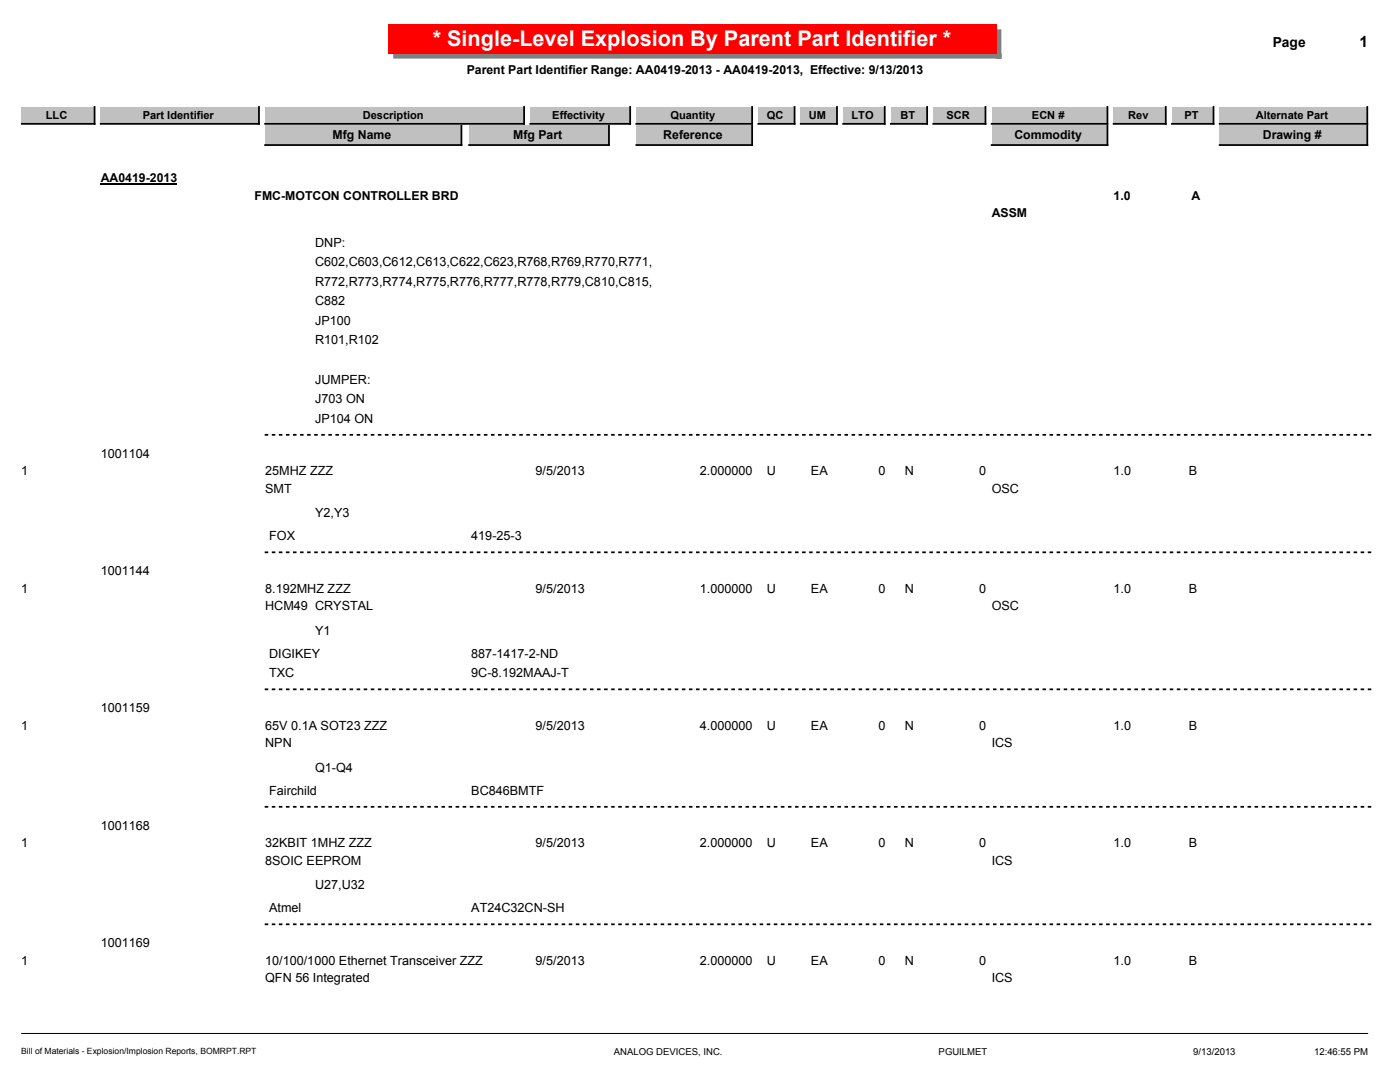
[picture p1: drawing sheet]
<svg xmlns="http://www.w3.org/2000/svg" width="279mm" height="216mm" viewBox="0 0 279 216" stroke-linecap="round" stroke-linejoin="round" font-family="sans-serif">
<defs><g id="words">
<text font-size="4.3" fill="#fff" x="86.4" y="9.3">* Single-Level Explosion By Parent Part Identifier *</text>
<text font-size="3.1" x="271.3" y="9.4">1</text>
<text font-size="2.8" x="254" y="9.4">Page</text>
<g font-size="2.5">
<text x="93.1" y="14.8">Parent Part Identifier Range: AA0419-2013 - AA0419-2013, Effective: 9/13/2013</text>
<text x="66.4" y="27.7">Mfg Name</text>
<text x="102.4" y="27.7">Mfg Part</text>
<text x="132.4" y="27.7">Reference</text>
<text x="202.4" y="27.7">Commodity</text>
<text x="252" y="27.7">Drawing #</text>
<text x="20.1" y="36.4">AA0419-2013</text>
<text x="50.8" y="39.9">FMC-MOTCON CONTROLLER BRD</text>
<text x="222.2" y="39.9">1.0</text>
<text x="237.8" y="39.9">A</text>
<text x="197.9" y="43.3">ASSM</text>
<text x="62.9" y="49.2">DNP:</text>
<text x="62.9" y="53.1">C602,C603,C612,C613,C622,C623,R768,R769,R770,R771,</text>
<text x="62.9" y="57">R772,R773,R774,R775,R776,R777,R778,R779,C810,C815,</text>
<text x="62.9" y="60.9">C882</text>
<text x="62.9" y="64.8">JP100</text>
<text x="62.9" y="68.7">R101,R102</text>
<text x="62.9" y="76.5">JUMPER:</text>
<text x="62.9" y="80.4">J703 ON</text>
<text x="62.9" y="84.3">JP104 ON</text>
<text x="4.2" y="94.9">1</text>
<text x="20.1" y="91.3">1001104</text>
<text x="52.9" y="94.9">25MHZ ZZZ</text>
<text x="106.9" y="94.9">9/5/2013</text>
<text x="139.7" y="94.9">2.000000</text>
<text x="153.1" y="94.9">U</text>
<text x="161.8" y="94.9">EA</text>
<text x="175.3" y="94.9">0</text>
<text x="180.6" y="94.9">N</text>
<text x="195.4" y="94.9">0</text>
<text x="222.2" y="94.9">1.0</text>
<text x="237.3" y="94.9">B</text>
<text x="52.9" y="98.3">SMT</text>
<text x="197.9" y="98.3">OSC</text>
<text x="53.7" y="107.8">FOX</text>
<text x="62.9" y="103.2">Y2,Y3</text>
<text x="94.1" y="107.8">419-25-3</text>
<text x="4.2" y="118.3">1</text>
<text x="20.1" y="114.8">1001144</text>
<text x="52.9" y="118.3">8.192MHZ ZZZ</text>
<text x="106.9" y="118.3">9/5/2013</text>
<text x="139.7" y="118.3">1.000000</text>
<text x="153.1" y="118.3">U</text>
<text x="161.8" y="118.3">EA</text>
<text x="175.3" y="118.3">0</text>
<text x="180.6" y="118.3">N</text>
<text x="195.4" y="118.3">0</text>
<text x="222.2" y="118.3">1.0</text>
<text x="237.3" y="118.3">B</text>
<text x="52.9" y="121.7">HCM49 CRYSTAL</text>
<text x="197.9" y="121.7">OSC</text>
<text x="53.7" y="131.2">DIGIKEY</text>
<text x="62.9" y="126.6">Y1</text>
<text x="94.1" y="131.2">887-1417-2-ND</text>
<text x="53.7" y="135.1">TXC</text>
<text x="94.1" y="135.1">9C-8.192MAAJ-T</text>
<text x="20.1" y="142.1">1001159</text>
<text x="4.2" y="145.7">1</text>
<text x="52.9" y="145.7">65V 0.1A SOT23 ZZZ</text>
<text x="52.9" y="149.1">NPN</text>
<text x="106.9" y="145.7">9/5/2013</text>
<text x="139.7" y="145.7">4.000000</text>
<text x="153.1" y="145.7">U</text>
<text x="161.8" y="145.7">EA</text>
<text x="175.3" y="145.7">0</text>
<text x="180.6" y="145.7">N</text>
<text x="195.4" y="145.7">0</text>
<text x="197.9" y="149.1">ICS</text>
<text x="222.2" y="145.7">1.0</text>
<text x="237.3" y="145.7">B</text>
<text x="62.9" y="154">Q1-Q4</text>
<text x="53.7" y="158.6">Fairchild</text>
<text x="94.1" y="158.6">BC846BMTF</text>
<text x="20.1" y="165.5">1001168</text>
<text x="4.2" y="169.1">1</text>
<text x="52.9" y="169.1">32KBIT 1MHZ ZZZ</text>
<text x="52.9" y="172.5">8SOIC EEPROM</text>
<text x="106.9" y="169.1">9/5/2013</text>
<text x="139.7" y="169.1">2.000000</text>
<text x="153.1" y="169.1">U</text>
<text x="161.8" y="169.1">EA</text>
<text x="175.3" y="169.1">0</text>
<text x="180.6" y="169.1">N</text>
<text x="195.4" y="169.1">0</text>
<text x="197.9" y="172.5">ICS</text>
<text x="222.2" y="169.1">1.0</text>
<text x="237.3" y="169.1">B</text>
<text x="62.9" y="177.4">U27,U32</text>
<text x="53.7" y="182">Atmel</text>
<text x="94.1" y="182">AT24C32CN-SH</text>
<text x="20.1" y="189">1001169</text>
<text x="4.2" y="192.5">1</text>
<text x="52.9" y="192.5">10/100/1000 Ethernet Transceiver ZZZ</text>
<text x="52.9" y="196">QFN 56 Integrated</text>
<text x="106.9" y="192.5">9/5/2013</text>
<text x="139.7" y="192.5">2.000000</text>
<text x="153.1" y="192.5">U</text>
<text x="161.8" y="192.5">EA</text>
<text x="175.3" y="192.5">0</text>
<text x="180.6" y="192.5">N</text>
<text x="195.4" y="192.5">0</text>
<text x="197.9" y="196">ICS</text>
<text x="222.2" y="192.5">1.0</text>
<text x="237.3" y="192.5">B</text>
</g>
<g font-size="2.2">
<text x="9.2" y="23.7">LLC</text>
<text x="28.5" y="23.7">Part Identifier</text>
<text x="72.4" y="23.7">Description</text>
<text x="110.2" y="23.7">Effectivity</text>
<text x="133.8" y="23.7">Quantity</text>
<text x="153" y="23.7">QC</text>
<text x="161.4" y="23.7">UM</text>
<text x="170" y="23.7">LTO</text>
<text x="179.7" y="23.7">BT</text>
<text x="188.9" y="23.7">SCR</text>
<text x="206" y="23.7">ECN #</text>
<text x="225.2" y="23.7">Rev</text>
<text x="236.4" y="23.7">PT</text>
<text x="250.6" y="23.7">Alternate Part</text>
</g>
<g font-size="1.9">
<text x="122.5" y="210.6">ANALOG DEVICES, INC.</text>
<text x="187.3" y="210.6">PGUILMET</text>
<text x="238.1" y="210.6">9/13/2013</text>
<text x="262.3" y="210.6">12:46:55 PM</text>
</g>
<text font-size="1.7" x="4.2" y="210.4">Bill of Materials - Explosion/Implosion Reports, BOMRPT.RPT</text>
</g></defs>
<path d="M4.2 206.2h268.8" fill="none" stroke="#000" stroke-width=".2"/>
<path d="M198.8 5.9h1v5.8h-1zM78.5 10.6h121.3v1.1h-121.3z" fill="#808080"/>
<path d="M77.4 4.8h121.4v5.8h-121.4z" fill="#f00"/>
<path d="M168.3 21.3h8.3v3.4h-8.3z" fill="#c0c0c0"/>
<path d="M176.6 21.3v3.4h-8.3" fill="none" stroke="#000" stroke-width=".35"/>
<path d="M159.8 21.3h7.2v3.4h-7.2z" fill="#c0c0c0"/>
<path d="M167 21.3v3.4h-7.2" fill="none" stroke="#000" stroke-width=".35"/>
<path d="M151.3 21.3h7.3v3.4h-7.3z" fill="#c0c0c0"/>
<path d="M158.6 21.3v3.4h-7.3" fill="none" stroke="#000" stroke-width=".35"/>
<path d="M177.8 21.3h7.2v3.4h-7.2z" fill="#c0c0c0"/>
<path d="M185 21.3v3.4h-7.2" fill="none" stroke="#000" stroke-width=".35"/>
<path d="M4.2 21.3h14.7v3.4h-14.7z" fill="#c0c0c0"/>
<path d="M18.9 21.3v3.4h-14.7" fill="none" stroke="#000" stroke-width=".35"/>
<path d="M243.4 21.3h29.5v3.4h-29.5z" fill="#c0c0c0"/>
<path d="M272.9 21.3v3.4h-29.5" fill="none" stroke="#000" stroke-width=".35"/>
<path d="M233.9 21.3h8.3v3.4h-8.3z" fill="#c0c0c0"/>
<path d="M242.2 21.3v3.4h-8.3" fill="none" stroke="#000" stroke-width=".35"/>
<path d="M222.2 21.3h10.5v3.4h-10.5z" fill="#c0c0c0"/>
<path d="M232.7 21.3v3.4h-10.5" fill="none" stroke="#000" stroke-width=".35"/>
<path d="M197.9 21.3h23.1v3.4h-23.1z" fill="#c0c0c0"/>
<path d="M221 21.3v3.4h-23.1" fill="none" stroke="#000" stroke-width=".35"/>
<path d="M186.3 21.3h10.4v3.4h-10.4z" fill="#c0c0c0"/>
<path d="M196.7 21.3v3.4h-10.4" fill="none" stroke="#000" stroke-width=".35"/>
<path d="M105.8 21.3h20v3.4h-20z" fill="#c0c0c0"/>
<path d="M125.8 21.3v3.4h-20" fill="none" stroke="#000" stroke-width=".35"/>
<path d="M127 21.3h23.1v3.4h-23.1z" fill="#c0c0c0"/>
<path d="M150.1 21.3v3.4h-23.1" fill="none" stroke="#000" stroke-width=".35"/>
<path d="M20.1 21.3h31.6v3.4h-31.6z" fill="#c0c0c0"/>
<path d="M51.7 21.3v3.4h-31.6" fill="none" stroke="#000" stroke-width=".35"/>
<path d="M52.9 21.3h51.7v3.4h-51.7z" fill="#c0c0c0"/>
<path d="M104.6 21.3v3.4h-51.7" fill="none" stroke="#000" stroke-width=".35"/>
<path d="M243.4 25.1h29.5v3.8h-29.5z" fill="#c0c0c0"/>
<path d="M272.9 25.1v3.8h-29.5" fill="none" stroke="#000" stroke-width=".35"/>
<path d="M197.9 25.1h23.1v3.8h-23.1z" fill="#c0c0c0"/>
<path d="M221 25.1v3.8h-23.1" fill="none" stroke="#000" stroke-width=".35"/>
<path d="M93.6 25.1h27.9v3.8h-27.9z" fill="#c0c0c0"/>
<path d="M121.5 25.1v3.8h-27.9" fill="none" stroke="#000" stroke-width=".35"/>
<path d="M52.9 25.1h39.2v3.8h-39.2z" fill="#c0c0c0"/>
<path d="M92.1 25.1v3.8h-39.2" fill="none" stroke="#000" stroke-width=".35"/>
<path d="M127 25.1h23.1v3.8h-23.1z" fill="#c0c0c0"/>
<path d="M150.1 25.1v3.8h-23.1" fill="none" stroke="#000" stroke-width=".35"/>
<path d="M20.1 36.8h15.2" fill="none" stroke="#000" stroke-width=".26"/>
<path d="M53 86.8h220.9M53 110.2h220.9M53 137.5h220.9M53 161h220.9M53 184.4h220.9" fill="none" stroke="#000" stroke-width=".35" stroke-dasharray=".4 1.1"/>
<use href="#words"/>
</svg>
